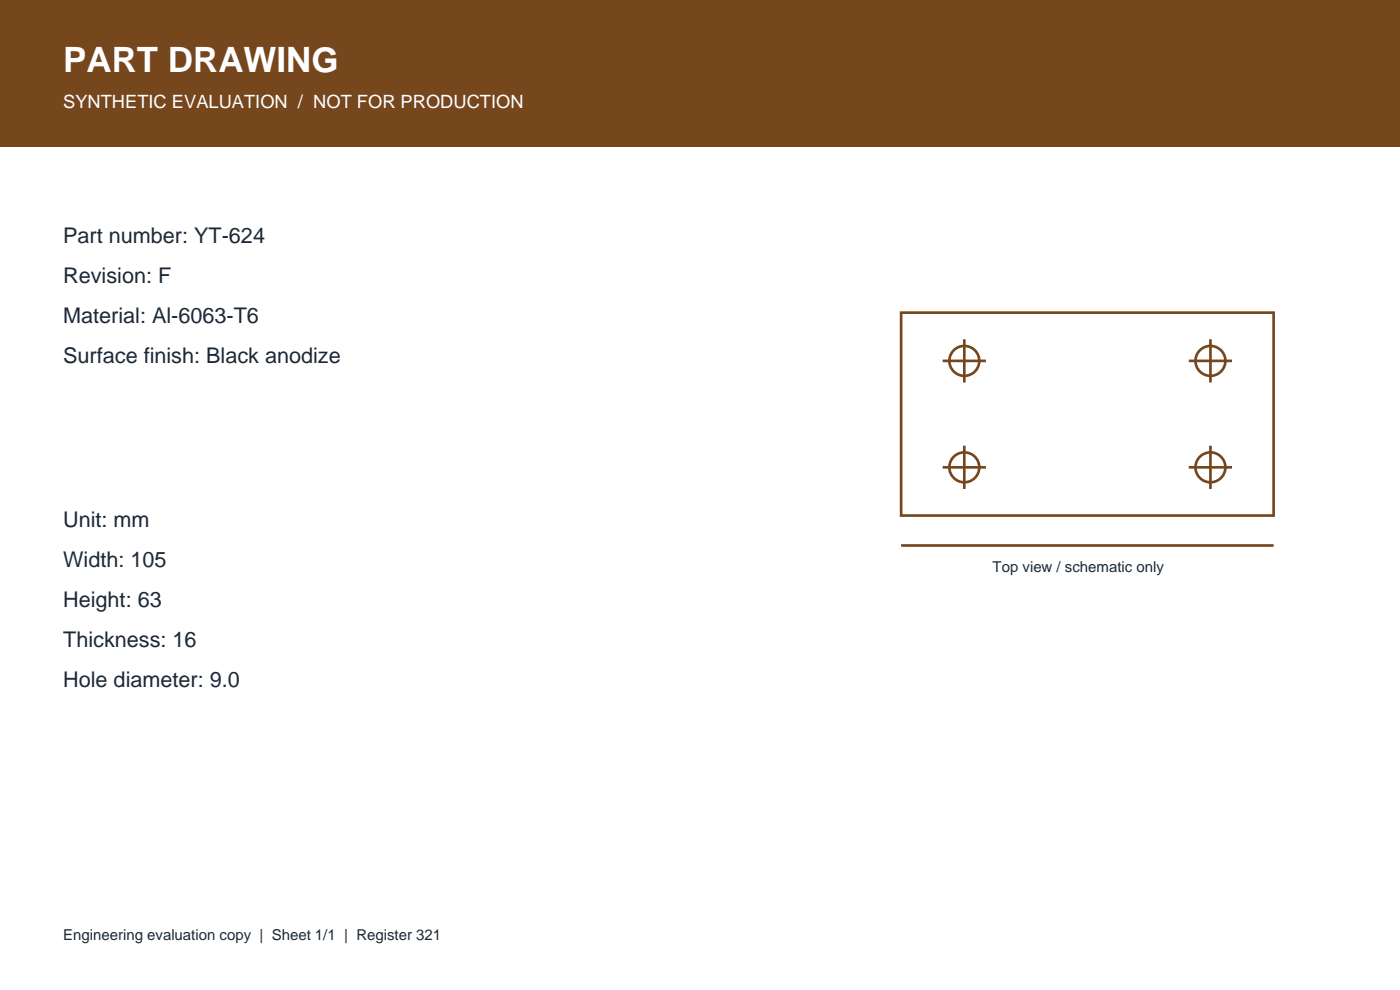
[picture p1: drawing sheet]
<svg xmlns="http://www.w3.org/2000/svg" width="297mm" height="210mm" viewBox="0 0 297 210" stroke-linecap="round" stroke-linejoin="round" font-family="sans-serif">
<defs><g id="words">
<text font-size="7.4" fill="#fff" x="13.4" y="15.2">PART DRAWING</text>
<g font-size="4.6" fill="#1d2937">
<text x="13.4" y="51.5">Part number: YT-624</text>
<text x="13.4" y="60">Revision: F</text>
<text x="13.4" y="68.4">Material: Al-6063-T6</text>
<text x="13.4" y="76.9">Surface finish: Black anodize</text>
<text x="13.4" y="111.8">Unit: mm</text>
<text x="13.4" y="120.3">Width: 105</text>
<text x="13.4" y="128.8">Height: 63</text>
<text x="13.4" y="137.2">Thickness: 16</text>
<text x="13.4" y="145.7">Hole diameter: 9.0</text>
</g>
<text font-size="3.9" fill="#fff" x="13.4" y="22.9">SYNTHETIC EVALUATION / NOT FOR PRODUCTION</text>
<g font-size="3.2" fill="#1d2937">
<text x="210.6" y="121.4">Top view / schematic only</text>
<text x="13.4" y="199.4">Engineering evaluation copy | Sheet 1/1 | Register 321</text>
</g>
</g></defs>
<path d="M0 0h297v31h-297z" fill-rule="evenodd" fill="#76461d"/>
<g fill="none" stroke="#76461d" stroke-width=".56">
<path d="M191.2 66.3h79v43.1h-79zM200 76.6h9.2M204.6 72v9.1M252.2 76.6h9.2M256.8 72v9.1M200 99.1h9.2M204.6 94.5v9.2M252.2 99.1h9.2M256.8 94.5v9.2M191.2 115.7h79"/>
<circle cx="204.6" cy="76.6" r="3.2"/>
<circle cx="256.8" cy="76.6" r="3.2"/>
<circle cx="204.6" cy="99.1" r="3.2"/>
<circle cx="256.8" cy="99.1" r="3.2"/>
</g>
<use href="#words"/>
</svg>
